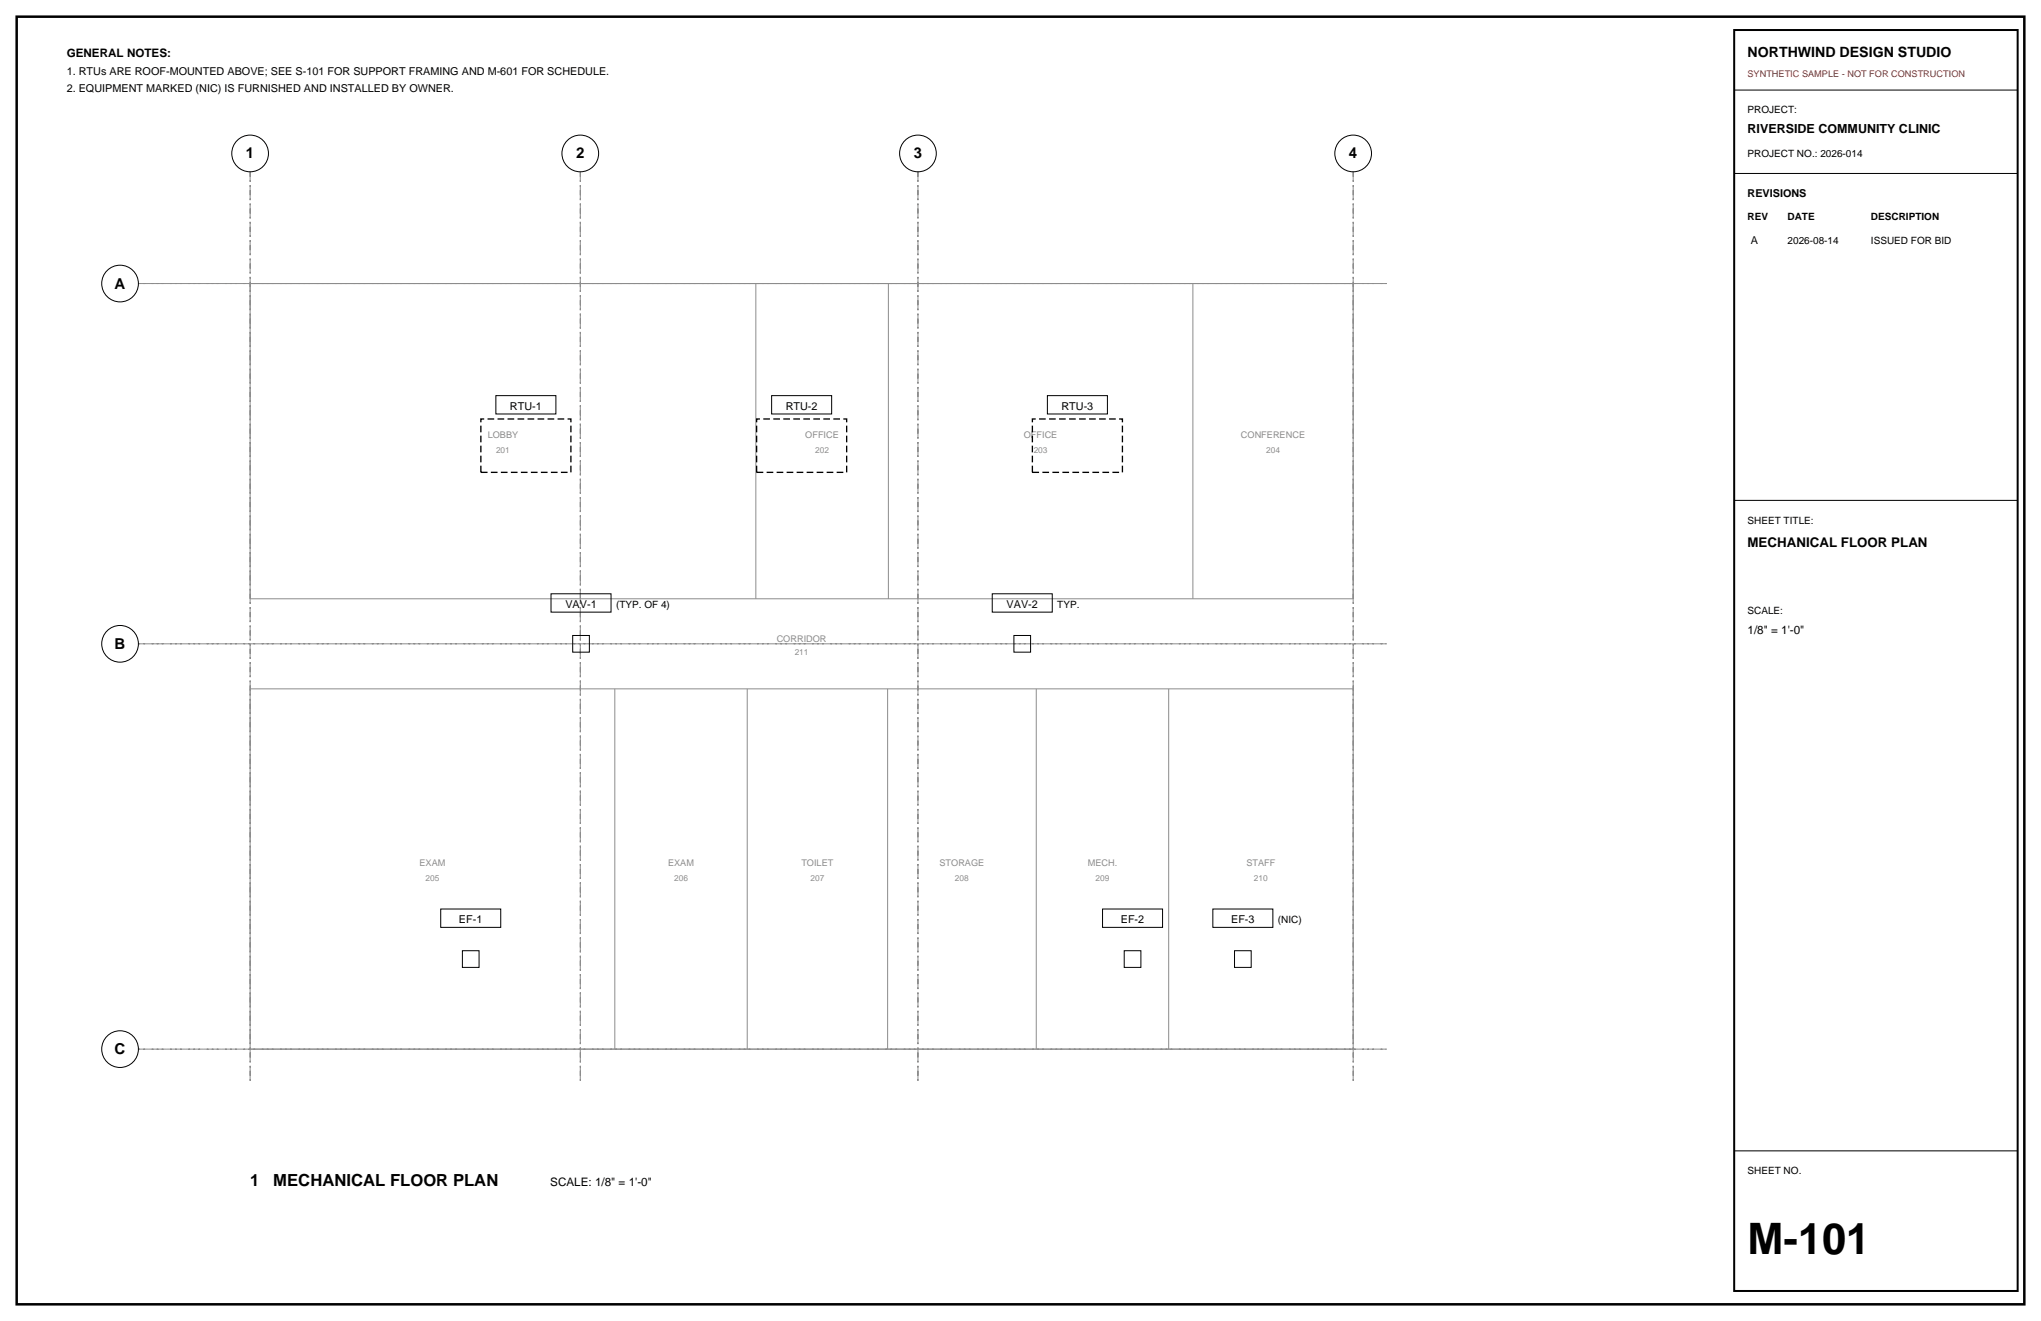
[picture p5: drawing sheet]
<svg xmlns="http://www.w3.org/2000/svg" width="432mm" height="279mm" viewBox="0 0 432 279" stroke-linecap="round" stroke-linejoin="round" font-family="sans-serif">
<defs><g id="words">
<text font-size="9.2" x="369.7" y="265.3">M-101</text>
<g font-size="3.5">
<text x="52.9" y="250.8">1</text>
<text x="57.8" y="250.8">MECHANICAL FLOOR PLAN</text>
</g>
<g font-size="3.2">
<text x="52" y="33.5">1</text>
<text x="121.9" y="33.5">2</text>
<text x="193.3" y="33.5">3</text>
<text x="285.4" y="33.5">4</text>
<text x="24.3" y="61">A</text>
<text x="24.3" y="137.2">B</text>
<text x="24.3" y="223">C</text>
</g>
<text font-size="3" x="369.7" y="12">NORTHWIND DESIGN STUDIO</text>
<text font-size="2.8" x="369.7" y="115.7">MECHANICAL FLOOR PLAN</text>
<text font-size="2.6" x="369.7" y="28.2">RIVERSIDE COMMUNITY CLINIC</text>
<g font-size="2.5">
<text x="14.1" y="12">GENERAL NOTES:</text>
<text x="369.7" y="134.1">1/8&quot; = 1'-0&quot;</text>
<text x="116.4" y="250.8">SCALE: 1/8&quot; = 1'-0&quot;</text>
</g>
<g font-size="2.3">
<text x="14.1" y="15.9">1. RTUs ARE ROOF-MOUNTED ABOVE; SEE S-101 FOR SUPPORT FRAMING AND M-601 FOR SCHEDULE.</text>
<text x="14.1" y="19.4">2. EQUIPMENT MARKED (NIC) IS FURNISHED AND INSTALLED BY OWNER.</text>
<text x="369.7" y="41.6">REVISIONS</text>
<text x="370.4" y="51.5">A</text>
<text x="107.9" y="86.7">RTU-1</text>
<text x="166.2" y="86.7">RTU-2</text>
<text x="224.6" y="86.7">RTU-3</text>
<text x="119.6" y="128.6">VAV-1</text>
<text x="213" y="128.6">VAV-2</text>
<text x="97.1" y="195.3">EF-1</text>
<text x="237.1" y="195.3">EF-2</text>
<text x="260.5" y="195.3">EF-3</text>
</g>
<g font-size="2.1">
<text x="369.7" y="24">PROJECT:</text>
<text x="369.7" y="33.2">PROJECT NO.: 2026-014</text>
<text x="369.7" y="46.6">REV</text>
<text x="378.2" y="46.6">DATE</text>
<text x="395.8" y="46.6">DESCRIPTION</text>
<text x="378.2" y="51.5">2026-08-14</text>
<text x="395.8" y="51.5">ISSUED FOR BID</text>
<text x="369.7" y="110.8">SHEET TITLE:</text>
<text x="130.3" y="128.6">(TYP. OF 4)</text>
<text x="223.7" y="128.6">TYP.</text>
<text x="369.7" y="129.8">SCALE:</text>
<text x="270.4" y="195.3">(NIC)</text>
<text x="369.7" y="248.4">SHEET NO.</text>
</g>
<text font-size="1.9" fill="#d90d0d" x="369.7" y="16.2">SYNTHETIC SAMPLE - NOT FOR CONSTRUCTION</text>
<g font-size="1.9" fill="#8c8c8c">
<text x="103.2" y="92.6">LOBBY</text>
<text x="170.4" y="92.6">OFFICE</text>
<text x="216.6" y="92.6">OFFICE</text>
<text x="262.5" y="92.6">CONFERENCE</text>
<text x="164.3" y="135.8">CORRIDOR</text>
<text x="88.7" y="183.1">EXAM</text>
<text x="141.3" y="183.1">EXAM</text>
<text x="169.5" y="183.1">TOILET</text>
<text x="198.8" y="183.1">STORAGE</text>
<text x="230.1" y="183.1">MECH.</text>
<text x="263.7" y="183.1">STAFF</text>
</g>
<g font-size="1.8" fill="#8c8c8c">
<text x="104.9" y="95.8">201</text>
<text x="172.5" y="95.8">202</text>
<text x="218.7" y="95.8">203</text>
<text x="267.9" y="95.8">204</text>
<text x="168.1" y="138.6">211</text>
<text x="90" y="186.3">205</text>
<text x="142.6" y="186.3">206</text>
<text x="171.5" y="186.3">207</text>
<text x="202" y="186.3">208</text>
<text x="231.8" y="186.3">209</text>
<text x="265.3" y="186.3">210</text>
</g>
</g></defs>
<path d="M3.5 3.5h424.8v272.4h-424.8z" fill="none" stroke="#000" stroke-width=".53"/>
<path d="M52.9 36.3v192.7zM122.8 36.3v192.7zM194.2 36.3v192.7zM286.3 36.3v192.7zM29.3 60h264zM29.3 136.2h264zM29.3 221.9h264z" fill="none" stroke="#8c8c8c" stroke-width=".21" stroke-dasharray="2.1 .7 .4 .7" stroke-linecap="butt"/>
<g fill="none" stroke="#000" stroke-width=".21">
<path d="M366.9 19.1h60zM366.9 36.7h60zM104.9 83.7h12.7v3.9h-12.7zM163.2 83.7h12.7v3.9h-12.7zM221.6 83.7h12.7v3.9h-12.7zM366.9 105.8h60zM116.6 125.6h12.7v3.9h-12.7zM121.2 134.4h3.5v3.5h-3.5zM209.9 125.6h12.7v3.9h-12.7zM214.5 134.4h3.5v3.5h-3.5zM93.2 192.3h12.7v3.8h-12.7zM233.3 192.3h12.7v3.8h-12.7z"/>
<path d="M256.6 192.3h12.7v3.8h-12.7zM97.8 201.1h3.6v3.5h-3.6zM237.8 201.1h3.6v3.5h-3.6zM261.2 201.1h3.5v3.5h-3.5zM366.9 243.4h60z"/>
<circle cx="52.9" cy="32.5" r="3.9"/>
<circle cx="122.8" cy="32.5" r="3.9"/>
<circle cx="194.2" cy="32.5" r="3.9"/>
<circle cx="286.3" cy="32.5" r="3.9"/>
<circle cx="25.4" cy="60" r="3.9"/>
<circle cx="25.4" cy="136.2" r="3.9"/>
<circle cx="25.4" cy="221.9" r="3.9"/>
</g>
<g fill="none" stroke="#8c8c8c" stroke-width=".21">
<path d="M52.9 60h233.4zM52.9 60v66.6zM159.9 60v66.6zM187.9 60v66.6zM252.4 60v66.6zM286.3 60v66.6zM52.9 126.6h233.4zM52.9 145.7v76.2zM52.9 145.7h233.4zM130.1 145.7v76.2zM158.1 145.7v76.2zM187.8 145.7v76.2z"/>
<path d="M219.2 145.7v76.2zM247.2 145.7v76.2zM286.3 145.7v76.2zM52.9 221.9h233.4z"/>
</g>
<path d="M101.7 88.6h19.1v11.3h-19.1zM160.1 88.6h19v11.3h-19zM218.4 88.6h19.1v11.3h-19.1z" fill="none" stroke="#000" stroke-width=".28" stroke-dasharray="1.4 .7" stroke-linecap="butt"/>
<path d="M366.9 6.4h60v266.6h-60z" fill="none" stroke="#000" stroke-width=".42"/>
<use href="#words"/>
</svg>
